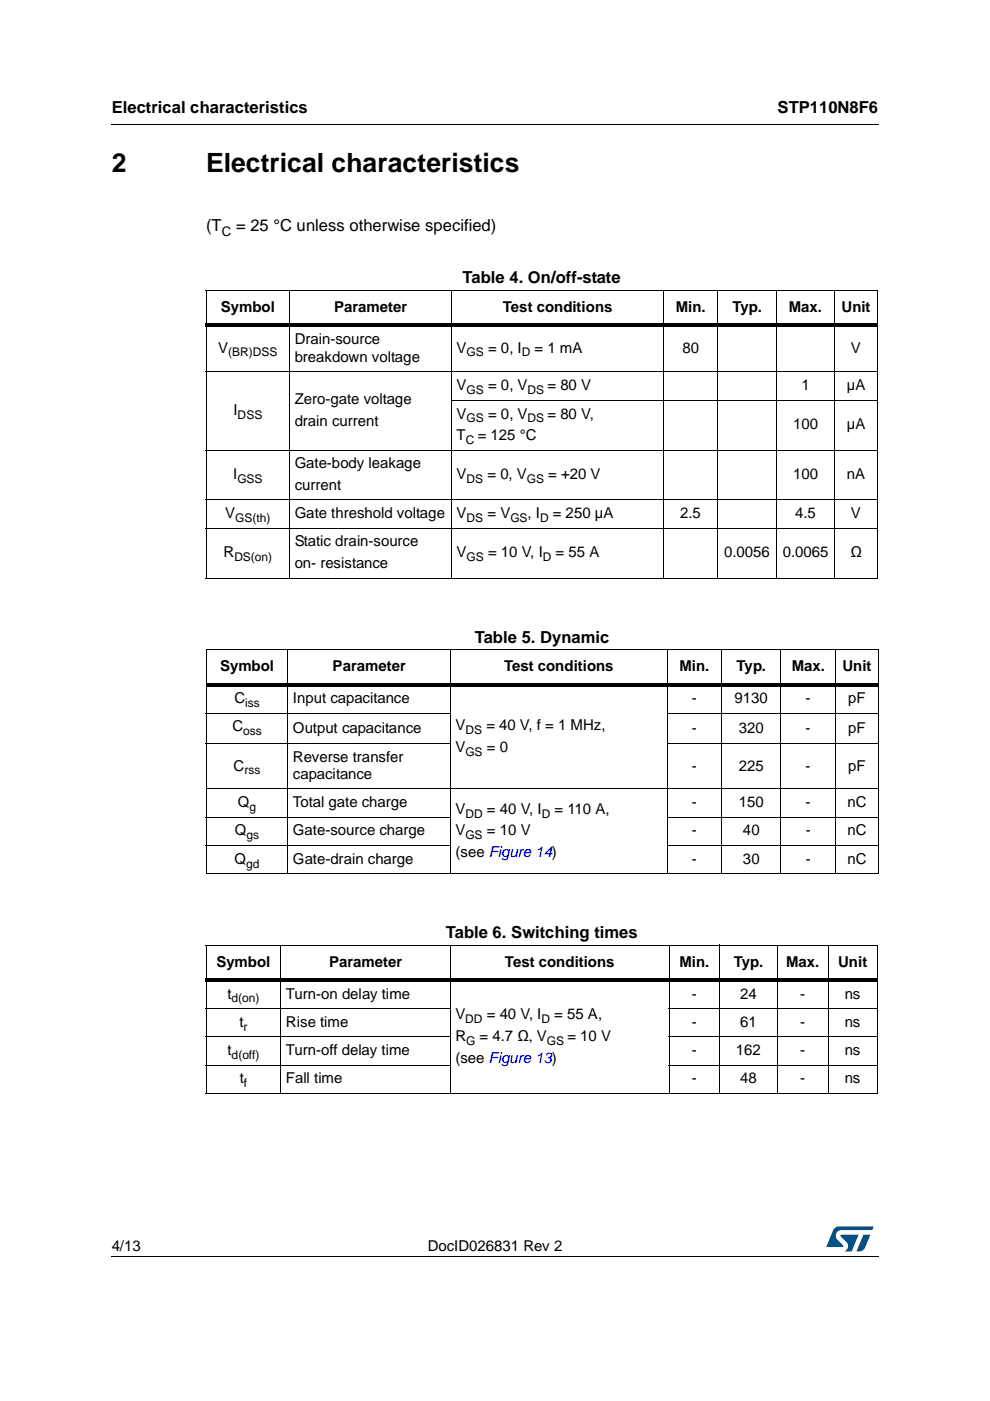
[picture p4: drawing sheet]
<svg xmlns="http://www.w3.org/2000/svg" width="210mm" height="297mm" viewBox="0 0 210 297" stroke-linecap="round" stroke-linejoin="round" font-family="sans-serif">
<defs><g id="words">
<g font-size="5.6">
<text x="23.7" y="36.4">2</text>
<text x="43.7" y="36.4">Electrical characteristics</text>
</g>
<g font-size="3.5">
<text x="23.7" y="23.9">Electrical characteristics</text>
<text x="164.9" y="23.9">STP110N8F6</text>
<text x="43.7" y="49.1">(T</text>
<text x="50" y="49.1">= 25 °C unless otherwise specified)</text>
<text x="98.1" y="60">Table 4. On/off-state</text>
<text x="100.7" y="136.2">Table 5. Dynamic</text>
<text x="94.5" y="198.9">Table 6. Switching times</text>
</g>
<g font-size="3.2">
<text x="46.8" y="66.1">Symbol</text>
<text x="70.8" y="66.1">Parameter</text>
<text x="106.6" y="66.1">Test conditions</text>
<text x="143.3" y="66.1">Min.</text>
<text x="155.3" y="66.1">Typ.</text>
<text x="167.3" y="66.1">Max.</text>
<text x="178.4" y="66.1">Unit</text>
<text x="46.3" y="74.8">V</text>
<text x="62.5" y="72.9">Drain-source</text>
<text x="62.5" y="76.7">breakdown voltage</text>
<text x="96.8" y="74.8">V</text>
<text x="103.5" y="74.8">= 0, I</text>
<text x="113.3" y="74.8">= 1 mA</text>
<text x="144.7" y="74.8">80</text>
<text x="180.4" y="74.8">V</text>
<text x="96.8" y="82.7">V</text>
<text x="103.5" y="82.7">= 0, V</text>
<text x="116.1" y="82.7">= 80 V</text>
<text x="169.9" y="82.7">1</text>
<text x="179.5" y="82.7">µA</text>
<text x="49.5" y="88">I</text>
<text x="62.5" y="85.7">Zero-gate voltage</text>
<text x="96.8" y="88.7">V</text>
<text x="103.5" y="88.7">= 0, V</text>
<text x="116.1" y="88.7">= 80 V,</text>
<text x="62.5" y="90.3">drain current</text>
<text x="96.8" y="93.3">T</text>
<text x="101.3" y="93.3">= 125 °C</text>
<text x="168.1" y="91">100</text>
<text x="179.5" y="91">µA</text>
<text x="49.4" y="101.6">I</text>
<text x="62.5" y="99.3">Gate-body leakage</text>
<text x="96.8" y="101.6">V</text>
<text x="103.3" y="101.6">= 0, V</text>
<text x="116.2" y="101.6">= +20 V</text>
<text x="168.2" y="101.6">100</text>
<text x="179.6" y="101.6">nA</text>
<text x="62.5" y="103.9">current</text>
<text x="47.8" y="109.9">V</text>
<text x="62.5" y="109.9">Gate threshold voltage</text>
<text x="96.8" y="109.9">V</text>
<text x="103.3" y="109.9">= V</text>
<text x="111.8" y="109.9">, I</text>
<text x="117.2" y="109.9">= 250 µA</text>
<text x="144.2" y="109.9">2.5</text>
<text x="168.6" y="109.9">4.5</text>
<text x="180.4" y="109.9">V</text>
<text x="47.4" y="118.2">R</text>
<text x="62.5" y="115.9">Static drain-source</text>
<text x="96.8" y="118.2">V</text>
<text x="103.5" y="118.2">= 10 V, I</text>
<text x="117.8" y="118.2">= 55 A</text>
<text x="153.5" y="118.2">0.0056</text>
<text x="165.9" y="118.2">0.0065</text>
<text x="180.3" y="118.2">Ω</text>
<text x="62.5" y="120.5">on- resistance</text>
<text x="46.7" y="142.3">Symbol</text>
<text x="70.5" y="142.3">Parameter</text>
<text x="106.9" y="142.3">Test conditions</text>
<text x="144.1" y="142.3">Min.</text>
<text x="156.2" y="142.3">Typ.</text>
<text x="167.9" y="142.3">Max.</text>
<text x="178.6" y="142.3">Unit</text>
<text x="49.7" y="149.1">C</text>
<text x="62.1" y="149.1">Input capacitance</text>
<text x="146.7" y="149.1">-</text>
<text x="155.7" y="149.1">9130</text>
<text x="170.8" y="149.1">-</text>
<text x="179.8" y="149.1">pF</text>
<text x="49.3" y="155">C</text>
<text x="62.1" y="155.3">Output capacitance</text>
<text x="96.6" y="154.8">V</text>
<text x="103.1" y="154.8">= 40 V, f = 1 MHz,</text>
<text x="146.7" y="155.3">-</text>
<text x="156.6" y="155.3">320</text>
<text x="170.8" y="155.3">-</text>
<text x="179.8" y="155.3">pF</text>
<text x="62.1" y="161.6">Reverse transfer</text>
<text x="96.6" y="159.4">V</text>
<text x="103.3" y="159.4">= 0</text>
<text x="49.5" y="163.4">C</text>
<text x="62.1" y="165.1">capacitance</text>
<text x="146.7" y="163.4">-</text>
<text x="156.6" y="163.4">225</text>
<text x="170.8" y="163.4">-</text>
<text x="179.8" y="163.4">pF</text>
<text x="50.4" y="171.2">Q</text>
<text x="62.1" y="171.2">Total gate charge</text>
<text x="96.6" y="172.6">V</text>
<text x="103.3" y="172.6">= 40 V, I</text>
<text x="117.6" y="172.6">= 110 A,</text>
<text x="146.7" y="171.2">-</text>
<text x="156.6" y="171.2">150</text>
<text x="170.8" y="171.2">-</text>
<text x="179.7" y="171.2">nC</text>
<text x="49.8" y="177.1">Q</text>
<text x="62.1" y="177.1">Gate-source charge</text>
<text x="96.6" y="177.1">V</text>
<text x="103.3" y="177.1">= 10 V</text>
<text x="146.7" y="177.1">-</text>
<text x="157.5" y="177.1">40</text>
<text x="170.8" y="177.1">-</text>
<text x="179.7" y="177.1">nC</text>
<text x="49.7" y="183.1">Q</text>
<text x="62.1" y="183.1">Gate-drain charge</text>
<text x="96.6" y="181.7">(see Figure 14)</text>
<text x="146.7" y="183.1">-</text>
<text x="157.5" y="183.1">30</text>
<text x="170.8" y="183.1">-</text>
<text x="179.7" y="183.1">nC</text>
<text x="45.9" y="205">Symbol</text>
<text x="69.8" y="205">Parameter</text>
<text x="107.1" y="205">Test conditions</text>
<text x="144.1" y="205">Min.</text>
<text x="155.6" y="205">Typ.</text>
<text x="166.7" y="205">Max.</text>
<text x="177.7" y="205">Unit</text>
<text x="48.3" y="211.7">t</text>
<text x="60.6" y="211.7">Turn-on delay time</text>
<text x="146.7" y="211.7">-</text>
<text x="156.9" y="211.7">24</text>
<text x="169.7" y="211.7">-</text>
<text x="179.1" y="211.7">ns</text>
<text x="50.8" y="217.7">t</text>
<text x="60.6" y="217.7">Rise time</text>
<text x="96.6" y="216.1">V</text>
<text x="96.6" y="220.7">R</text>
<text x="101.7" y="220.7">= 4.7 Ω, V</text>
<text x="103.2" y="216.1">= 40 V, I</text>
<text x="117.5" y="216.1">= 55 A,</text>
<text x="120.3" y="220.7">= 10 V</text>
<text x="146.7" y="217.7">-</text>
<text x="156.9" y="217.7">61</text>
<text x="169.7" y="217.7">-</text>
<text x="179.1" y="217.7">ns</text>
<text x="48.3" y="223.7">t</text>
<text x="60.6" y="223.7">Turn-off delay time</text>
<text x="96.6" y="225.3">(see Figure 13)</text>
<text x="146.7" y="223.7">-</text>
<text x="156" y="223.7">162</text>
<text x="169.7" y="223.7">-</text>
<text x="179.1" y="223.7">ns</text>
<text x="50.8" y="229.7">t</text>
<text x="60.6" y="229.7">Fall time</text>
<text x="146.7" y="229.7">-</text>
<text x="156.9" y="229.7">48</text>
<text x="169.7" y="229.7">-</text>
<text x="179.1" y="229.7">ns</text>
<text x="23.7" y="265.1">4/13</text>
<text x="90.7" y="265.1">DocID026831 Rev 2</text>
</g>
<text font-size="2.8" x="47" y="50">C</text>
<g font-size="2.5">
<text x="48.4" y="75.6">(BR)DSS</text>
<text x="98.9" y="75.6">GS</text>
<text x="110.6" y="75.6">D</text>
<text x="98.9" y="83.5">GS</text>
<text x="111.8" y="83.5">DS</text>
<text x="50.4" y="88.8">DSS</text>
<text x="98.9" y="89.5">GS</text>
<text x="111.8" y="89.5">DS</text>
<text x="98.8" y="94.1">C</text>
<text x="50.3" y="102.4">GSS</text>
<text x="98.9" y="102.4">DS</text>
<text x="111.7" y="102.4">GS</text>
<text x="49.9" y="110.7">GS(th)</text>
<text x="98.9" y="110.7">DS</text>
<text x="108.2" y="110.7">GS</text>
<text x="114.5" y="110.7">D</text>
<text x="49.7" y="119">DS(on)</text>
<text x="98.9" y="119">GS</text>
<text x="115.1" y="119">D</text>
<text x="52" y="149.8">iss</text>
<text x="51.6" y="155.8">oss</text>
<text x="98.7" y="155.6">DS</text>
<text x="98.7" y="160.2">GS</text>
<text x="51.8" y="164.2">rss</text>
<text x="52.9" y="172">g</text>
<text x="98.7" y="173.4">DD</text>
<text x="114.9" y="173.4">D</text>
<text x="52.3" y="177.9">gs</text>
<text x="98.7" y="177.9">GS</text>
<text x="52.2" y="183.9">gd</text>
<text x="49.1" y="212.5">d(on)</text>
<text x="51.6" y="218.5">r</text>
<text x="98.6" y="216.9">DD</text>
<text x="98.8" y="221.5">G</text>
<text x="114.8" y="216.9">D</text>
<text x="116" y="221.5">GS</text>
<text x="49.1" y="224.5">d(off)</text>
<text x="51.7" y="230.5">f</text>
</g>
</g></defs>
<path d="M23.6 26.2l.1 .2zM23.6 266.3l.1 .1z" fill="#000"/>
<path d="M23.7 26.3h162.6M23.7 266.4h162.6" fill="none" stroke="#000" stroke-width=".21"/>
<path d="M175.2 260h10v5.3h-10z" fill="#fff"/>
<g fill="#005189">
<path d="M176.9 260.5l1-.5 7.3 .1-.3 .7h-6.4a1.31 1.31 0 0 0-1.3 1.1 1.31 1.31 0 0 0 .8 1.4l.7 .7 .1 .3-3.6 .1z"/>
<path d="M183.1 261.8h1.4l-.6 1.6a2.16 2.16 0 0 1-1.3 1.9l-1-.1z"/>
<path d="M178.3 261.8l3.7 .1-1.4 3.3-1.5 .1a1.43 1.43 0 0 0 .6-1.7l-1.4-1.4z"/>
</g>
<g fill="none" stroke="#000" stroke-width=".21">
<path d="M43.6 61.6h142.5M43.6 78.8h142.5M43.7 61.6v60.9M61.4 61.5v61.2M95.8 61.5v61.2M140.7 61.5v61.2M152.2 61.5v61.2M164.6 61.5v61.2M177 61.5v61.2M186 61.6v60.9M43.6 95.4h142.5M95.7 84.8h90.4"/>
<path d="M43.6 106h142.5M43.6 112h142.5M43.6 122.6h142.5M43.6 137.8h142.7M43.7 137.8v47.4M61 137.7v47.6M95.5 137.7v47.6M141.4 137.7v47.6M153 137.7v47.6M165.6 137.7v47.6M177.2 137.7v47.6M186.2 137.8v47.4"/>
<path d="M43.6 151.2h52M43.6 157.7h52M141.4 151.2h44.9M141.4 157.7h44.9M43.6 167.3h142.7M43.6 173.3h52M43.6 179.2h52M141.4 173.3h44.9M141.4 179.2h44.9M43.6 185.3h142.7M43.6 200.4h142.5M43.6 213.8h52"/>
<path d="M43.6 219.8h52M43.7 200.5v31.2M59.6 200.3v31.6M95.5 200.3v31.6M141.8 213.8h44.3M141.8 219.8h44.3M141.9 200.3v31.6M152.6 200.3v31.6M164.8 200.3v31.6M175.6 200.3v31.6M186.1 200.5v31.2M43.6 225.8h52"/>
<path d="M43.6 231.8h108.9M141.8 225.8h44.3M152.7 231.8h12M164.9 231.8h21.2"/>
</g>
<path d="M43.6 68.6h142.5v.7h-142.5zM43.6 144.8h142.7v.7h-142.7zM43.6 207.5h142.5v.7h-142.5z" fill="#000"/>
<use href="#words"/>
</svg>
